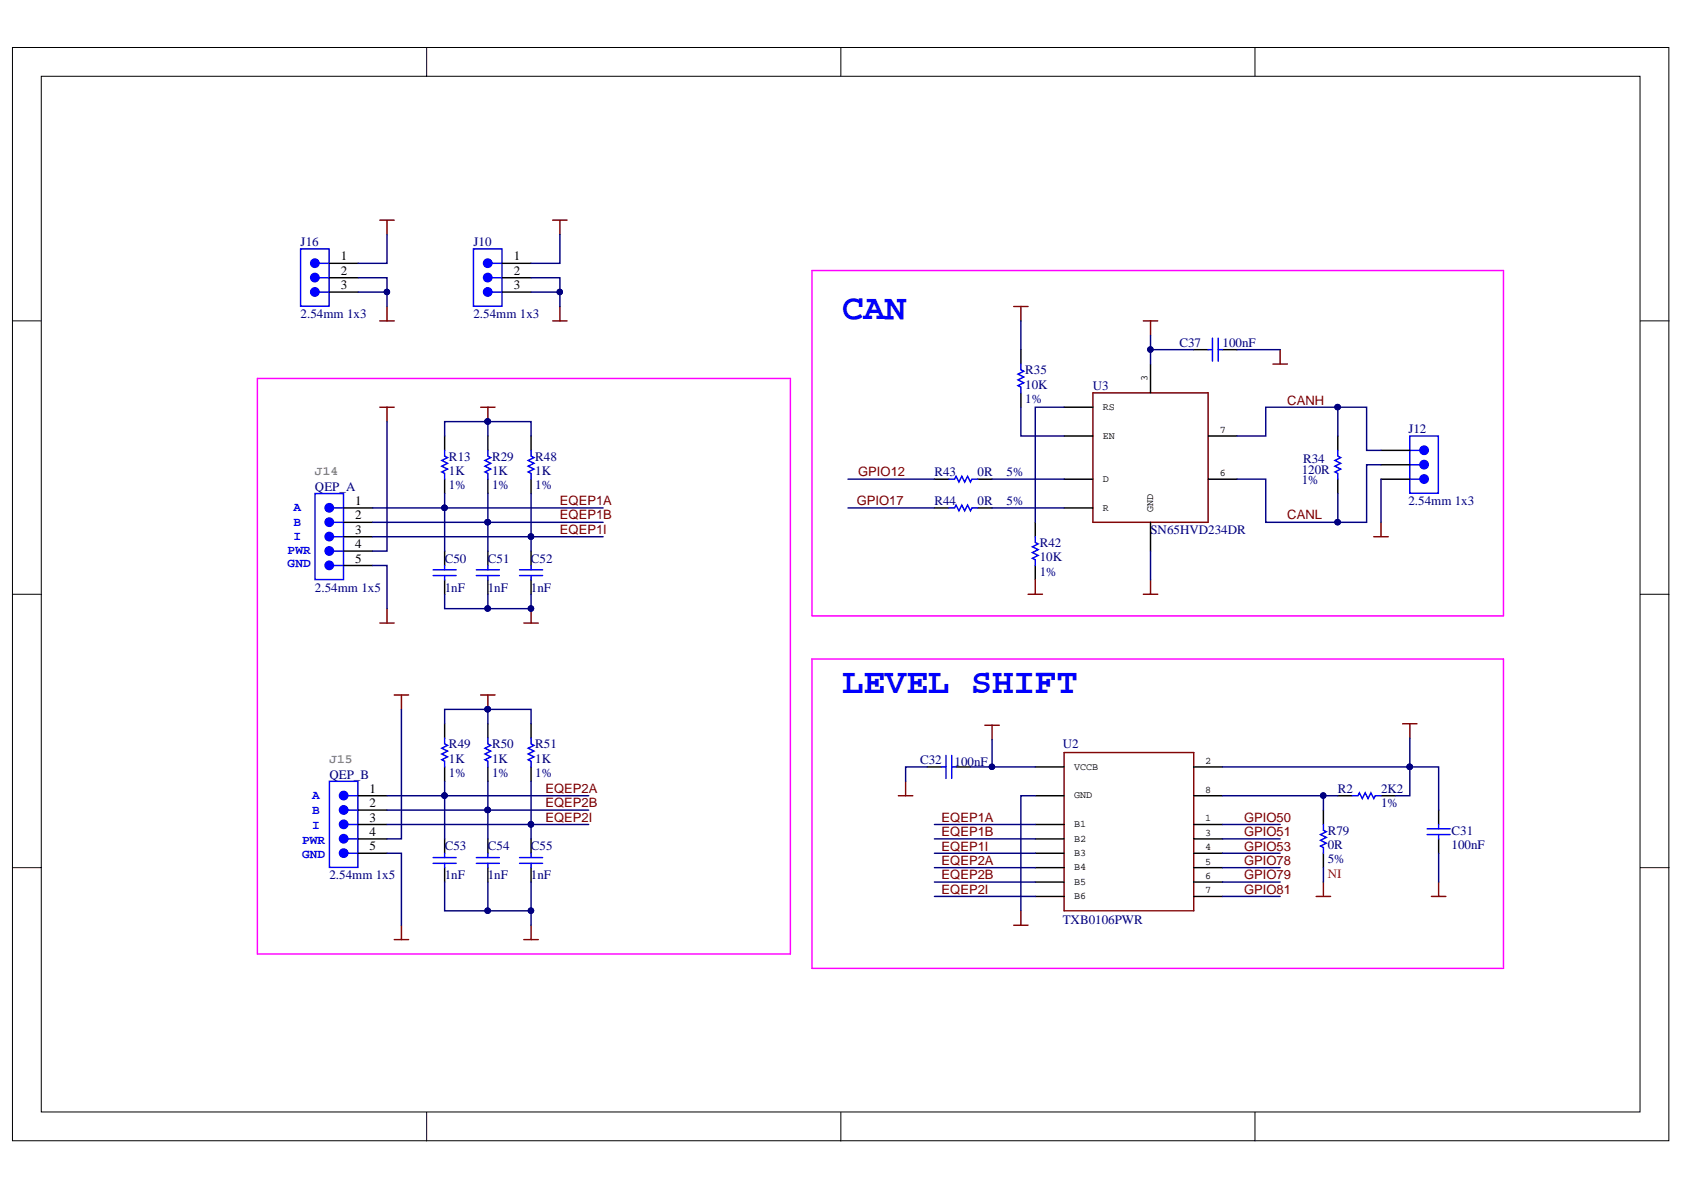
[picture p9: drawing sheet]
<svg xmlns="http://www.w3.org/2000/svg" width="297mm" height="210mm" viewBox="0 0 297 210" stroke-linecap="round" stroke-linejoin="round" font-family="sans-serif">
<defs><g id="words">
<g font-size="6.3" fill="#00f">
<text x="148.5" y="56.2">CAN</text>
<text x="148.5" y="122.2">LEVEL SHIFT</text>
</g>
<g font-size="2.3" fill="#000080">
<text x="53" y="43.4">J16</text>
<text x="83.5" y="43.4">J10</text>
<text x="53" y="56.1">2.54mm 1x3</text>
<text x="83.5" y="56.1">2.54mm 1x3</text>
<text x="180.8" y="66">R35</text>
<text x="208" y="61.2">C37</text>
<text x="215.6" y="61.2">100nF</text>
<text x="180.8" y="68.5">10K</text>
<text x="180.8" y="71.1">1%</text>
<text x="192.8" y="68.8">U3</text>
<text x="248.4" y="76.4">J12</text>
<text x="79.2" y="83.8">1K</text>
<text x="79.2" y="81.2">R13</text>
<text x="86.8" y="83.8">1K</text>
<text x="86.8" y="81.2">R29</text>
<text x="94.4" y="83.8">1K</text>
<text x="94.4" y="81.2">R48</text>
<text x="229.6" y="83.5">120R</text>
<text x="229.9" y="81.8">R34</text>
<text x="55.6" y="86.6">QEP_A</text>
<text x="79.2" y="86.3">1%</text>
<text x="86.8" y="86.3">1%</text>
<text x="94.4" y="86.3">1%</text>
<text x="164.8" y="84">R43</text>
<text x="164.8" y="89.1">R44</text>
<text x="172.4" y="84">0R</text>
<text x="172.4" y="89.1">0R</text>
<text x="177.6" y="84">5%</text>
<text x="177.6" y="89.1">5%</text>
<text x="229.6" y="85.3">1%</text>
<text x="248.4" y="89.1">2.54mm 1x3</text>
<text x="202.9" y="94.2">SN65HVD234DR</text>
<text x="78.4" y="99.2">C50</text>
<text x="86" y="99.2">C51</text>
<text x="93.7" y="99.2">C52</text>
<text x="183.4" y="99">10K</text>
<text x="183.4" y="101.5">1%</text>
<text x="183.4" y="96.4">R42</text>
<text x="55.6" y="104.3">2.54mm 1x5</text>
<text x="78.4" y="104.3">1nF</text>
<text x="86" y="104.3">1nF</text>
<text x="93.7" y="104.3">1nF</text>
<text x="58.1" y="137.3">QEP_B</text>
<text x="79.2" y="134.5">1K</text>
<text x="79.2" y="137.1">1%</text>
<text x="79.2" y="132">R49</text>
<text x="86.8" y="134.5">1K</text>
<text x="86.8" y="137.1">1%</text>
<text x="86.8" y="132">R50</text>
<text x="94.4" y="134.5">1K</text>
<text x="94.4" y="137.1">1%</text>
<text x="94.4" y="132">R51</text>
<text x="162.3" y="134.8">C32</text>
<text x="168.4" y="135">100nF</text>
<text x="187.4" y="132">U2</text>
<text x="236" y="139.9">R2</text>
<text x="243.6" y="139.9">2K2</text>
<text x="243.6" y="142.4">1%</text>
<text x="78.4" y="150">C53</text>
<text x="86" y="150">C54</text>
<text x="93.7" y="150">C55</text>
<text x="234.2" y="149.7">0R</text>
<text x="234.2" y="147.2">R79</text>
<text x="256" y="149.7">100nF</text>
<text x="256" y="147.2">C31</text>
<text x="58.1" y="155.1">2.54mm 1x5</text>
<text x="78.4" y="155.1">1nF</text>
<text x="86" y="155.1">1nF</text>
<text x="93.7" y="155.1">1nF</text>
<text x="234.2" y="152.3">5%</text>
<text x="187.4" y="163">TXB0106PWR</text>
</g>
<g font-size="2.3">
<text x="60.1" y="45.9">1</text>
<text x="90.6" y="45.9">1</text>
<text x="60.1" y="48.5">2</text>
<text x="60.1" y="51">3</text>
<text x="90.6" y="48.5">2</text>
<text x="90.6" y="51">3</text>
<text x="62.7" y="89.1">1</text>
<text x="62.7" y="91.6">2</text>
<text x="62.7" y="94.2">3</text>
<text x="62.7" y="96.7">4</text>
<text x="62.7" y="99.2">5</text>
<text x="65.2" y="139.9">1</text>
<text x="65.2" y="142.4">2</text>
<text x="65.2" y="144.9">3</text>
<text x="65.2" y="147.5">4</text>
<text x="65.2" y="150">5</text>
</g>
<g font-size="2.3" fill="#800000">
<text x="227.1" y="71.4">CANH</text>
<text x="98.8" y="89.1">EQEP1A</text>
<text x="151.1" y="89.1">GPIO17</text>
<text x="151.4" y="84">GPIO12</text>
<text x="98.8" y="91.6">EQEP1B</text>
<text x="98.8" y="94.2">EQEP1I</text>
<text x="227.1" y="91.6">CANL</text>
<text x="96.2" y="139.9">EQEP2A</text>
<text x="96.2" y="142.4">EQEP2B</text>
<text x="96.2" y="144.9">EQEP2I</text>
<text x="166.1" y="144.9">EQEP1A</text>
<text x="166.1" y="147.5">EQEP1B</text>
<text x="219.5" y="144.9">GPIO50</text>
<text x="219.5" y="147.5">GPIO51</text>
<text x="166.1" y="150">EQEP1I</text>
<text x="166.1" y="152.6">EQEP2A</text>
<text x="166.1" y="155.1">EQEP2B</text>
<text x="219.5" y="155.1">GPIO79</text>
<text x="219.5" y="150">GPIO53</text>
<text x="219.5" y="152.6">GPIO78</text>
<text x="166.1" y="157.6">EQEP2I</text>
<text x="219.5" y="157.6">GPIO81</text>
</g>
<text font-size="2.3" fill="#f00" x="234.2" y="154.9">NI</text>
<g font-size="2.2" fill="#808080">
<text x="55.6" y="83.9">J14</text>
<text x="58.1" y="134.6">J15</text>
</g>
<g font-size="2.2" fill="#00f">
<text x="51.8" y="90.2">A</text>
<text x="51.8" y="92.7">B</text>
<text x="51.8" y="95.3">I</text>
<text x="50.7" y="100.1">GND</text>
<text x="50.7" y="97.8">PWR</text>
<text x="55.1" y="141">A</text>
<text x="55.1" y="143.5">B</text>
<text x="53.3" y="148.8">PWR</text>
<text x="55.1" y="146.3">I</text>
<text x="53.3" y="151.3">GND</text>
</g>
<g font-size="1.8">
<text x="202.4" y="67.3" transform="rotate(-90 202.4 67.3)">3</text>
<text x="194.5" y="77.4">EN</text>
<text x="194.5" y="72.3">RS</text>
<text x="215.1" y="76.4">7</text>
<text x="215.1" y="84">6</text>
<text x="194.5" y="85">D</text>
<text x="194.5" y="90.1">R</text>
<text x="203.4" y="90.4" transform="rotate(-90 203.4 90.4)">GND</text>
<text x="189.5" y="135.8">VCCB</text>
<text x="212.6" y="134.8">2</text>
<text x="189.5" y="140.8">GND</text>
<text x="212.6" y="139.8">8</text>
<text x="189.5" y="145.9">B1</text>
<text x="189.5" y="148.4">B2</text>
<text x="212.6" y="144.9">1</text>
<text x="212.6" y="147.4">3</text>
<text x="212.6" y="150">4</text>
<text x="189.5" y="151">B3</text>
<text x="189.5" y="153.5">B4</text>
<text x="212.6" y="152.5">5</text>
<text x="212.6" y="155.1">6</text>
<text x="189.5" y="156.1">B5</text>
<text x="189.5" y="158.6">B6</text>
<text x="212.6" y="157.6">7</text>
</g>
</g></defs>
<g fill="#fff" stroke="#000" stroke-width=".18">
<path d="M2.2 8.4h292.2v192.8h-292.2z"/>
<path d="M7.3 13.5h282v182.6h-282z"/>
</g>
<path d="M75.3 8.4v5.1M148.3 8.4v5.1M221.4 8.4v5.1M2.2 56.6h5.1M289.3 56.6h5.1M2.2 104.8h5.1M289.3 104.8h5.1M2.2 153h5.1M289.3 153h5.1M75.3 196.2v5.1M148.3 196.2v5.1M221.4 196.2v5.1" fill="none" stroke="#000" stroke-width=".18"/>
<path d="M143.2 47.7h122v60.9h-122zM45.4 66.8h94v101.5h-94zM143.2 116.2h122v54.6h-122z" fill="none" stroke="#f0f" stroke-width=".25"/>
<g fill="none" stroke="#800000" stroke-width=".25">
<path d="M67 38.8h2.5M68.3 38.8v2.6M97.5 38.8h2.5M98.8 38.8v2.6M67 56.6h2.5M68.3 54.1v2.5M97.5 56.6h2.5M98.8 54.1v2.5M178.8 54.1h2.5M180.1 54.1v2.5M201.7 56.6h2.5M202.9 56.6v2.5"/>
<path d="M67 71.8h2.5M68.3 71.8v2.6M84.8 71.8h2.5M86.1 71.8v2.6M192.8 69.3h20.3v22.8h-20.3zM224.5 64.2h2.6M225.8 61.7v2.5M242.3 94.7h2.6M243.6 92.1v2.6M67 109.9h2.5M68.3 107.4v2.5M92.4 109.9h2.5"/>
<path d="M93.7 107.4v2.5M181.3 104.8h2.6M182.6 102.3v2.5M201.7 104.8h2.5M202.9 102.3v2.5M69.5 122.6h2.6M70.8 122.6v2.5M84.8 122.6h2.5M86.1 122.6v2.5M159.7 137.8v2.6M173.7 127.9h2.6M175 127.9v2.6"/>
<path d="M187.7 132.7h22.9v28h-22.9zM247.4 127.7h2.5M248.7 127.7v2.5M158.5 140.4h2.5M232.2 158.1h2.5M233.4 155.6v2.5M252.5 158.1h2.5M253.8 155.6v2.5M69.5 165.7h2.6M70.8 163.2v2.5M92.4 165.7h2.5M93.7 163.2v2.5"/>
<path d="M178.8 163.2h2.5M180.1 160.7v2.5"/>
</g>
<g fill="none" stroke="#000" stroke-width=".25">
<path d="M58.1 46.4h5.1M58.1 49h5.1M58.1 51.5h5.1M88.6 46.4h5.1M88.6 49h5.1M88.6 51.5h5.1M78.4 76.9v2.5M86.1 76.9v2.5M93.7 76.9v2.5M180.1 61.7v2.5M180.1 69.3v2.5M187.7 76.9h5.1"/>
<path d="M187.7 71.8h5.1M202.9 64.2v5.1M210.6 61.7h2.5M213.1 76.9h5.1M215.6 61.7h2.6M236 76.9v2.5M243.6 79.4h5.1M60.6 89.6h5.1M60.6 92.1h5.1M60.6 94.7h5.1M60.6 97.2h5.1M60.6 99.7h5.1"/>
<path d="M78.4 84.5v2.6M78.4 97.2v2.5M86.1 84.5v2.6M86.1 97.2v2.5M93.7 84.5v2.6M93.7 97.2v2.5M164.8 84.5h2.6M164.8 89.6h2.6M172.4 84.5h2.6M172.4 89.6h2.6M182.6 92.1v2.6M182.6 99.7v2.6"/>
<path d="M187.7 84.5h5.1M187.7 89.6h5.1M202.9 92.1v5.1M213.1 84.5h5.1M236 84.5v2.6M243.6 84.5h5.1M243.6 82h5.1M78.4 102.3v2.5M86.1 102.3v2.5M93.7 102.3v2.5M78.4 127.7v2.5M78.4 135.3v2.5"/>
<path d="M86.1 127.7v2.5M86.1 135.3v2.5M93.7 127.7v2.5M93.7 135.3v2.5M163.6 135.3h2.5M168.6 135.3h2.6M182.6 135.3h5.1M210.6 135.3h5M63.2 145.4h5.1M63.2 148h5.1M63.2 150.5h5.1M63.2 140.4h5.1"/>
<path d="M63.2 142.9h5.1M78.4 148v2.5M78.4 153v2.6M86.1 148v2.5M86.1 153v2.6M93.7 148v2.5M93.7 153v2.6M182.6 145.4h5.1M182.6 148h5.1M182.6 150.5h5.1M182.6 153h5.1M182.6 155.6h5.1"/>
<path d="M182.6 158.1h5.1M182.6 140.4h5.1M210.6 145.4h5M210.6 148h5M210.6 150.5h5M210.6 153h5M210.6 155.6h5M210.6 158.1h5M210.6 140.4h5M233.4 142.9v2.5M233.4 150.5v2.5M236 140.4h2.5"/>
<path d="M243.6 140.4h2.5M253.8 142.9v2.5M253.8 148v2.5"/>
</g>
<g fill="none" stroke="#00f" stroke-width=".25">
<path d="M53 43.9h5.1v10.1h-5.1zM56.3 49h1.8M56.3 51.5h1.8M56.3 46.4h1.8M83.5 43.9h5v10.1h-5zM86.8 49h1.8M86.8 51.5h1.8M86.8 46.4h1.8M213.9 59.6v4.1M214.9 59.6v4.1M78.4 79.4v1.1l.5 .2-1 .5 1 .5-1 .5 1 .5-1 .5 .5 .3v1M86.1 79.4v1.1l.5 .2-1.1 .5 1.1 .5-1.1 .5 1.1 .5-1.1 .5 .6 .3v1"/>
<path d="M93.7 79.4v1.1l.5 .2-1 .5 1 .5-1 .5 1 .5-1 .5 .5 .3v1M180.1 64.2v1l.5 .3-1 .5 1 .5-1 .5 1 .5-1 .5 .5 .3v1M213.1 61.7h.8M214.9 61.7h.7M236 79.4v1.1l.5 .2-1 .5 1 .5-1 .5 1 .5-1 .5 .5 .3v1M248.7 76.9h5v10.1h-5zM248.7 79.4h1.8M55.6 87.1h5v15.1h-5zM58.9 92.1h1.7M58.9 94.7h1.7M58.9 89.6h1.7M58.9 97.2h1.7"/>
<path d="M58.9 99.7h1.7M78.4 99.7v.8M86.1 99.7v.8M93.7 99.7v.8M167.4 84.5h1l.2-.5 .5 1 .6-1 .5 1 .5-1 .5 1 .2-.5h1M167.4 89.6h1l.2-.5 .5 1 .6-1 .5 1 .5-1 .5 1 .2-.5h1M182.6 94.7v1l.5 .2-1 .5 1 .6-1 .5 1 .5-1 .5 .5 .2v1M248.7 82h1.8M248.7 84.5h1.8M76.4 100.5h4.1M76.4 101.5h4.1M78.4 101.5v.8"/>
<path d="M84 100.5h4.1M84 101.5h4.1M86.1 101.5v.8M91.6 100.5h4.1M91.6 101.5h4.1M93.7 101.5v.8M58.1 137.8h5v15.2h-5zM78.4 130.2v1l.5 .3-1 .5 1 .5-1 .5 1 .5-1 .5 .5 .3v1M86.1 130.2v1l.5 .3-1.1 .5 1.1 .5-1.1 .5 1.1 .5-1.1 .5 .6 .3v1M93.7 130.2v1l.5 .3-1 .5 1 .5-1 .5 1 .5-1 .5 .5 .3v1M166.1 135.3h.8M166.9 133.2v4.1"/>
<path d="M167.9 133.2v4.1M167.9 135.3h.7M61.4 142.9h1.8M61.4 145.4h1.8M61.4 140.4h1.8M61.4 148h1.8M61.4 150.5h1.8M76.4 151.3h4.1M76.4 152.3h4.1M78.4 150.5v.8M78.4 152.3v.7M84 151.3h4.1"/>
<path d="M84 152.3h4.1M86.1 150.5v.8M86.1 152.3v.7M91.6 151.3h4.1M91.6 152.3h4.1M93.7 150.5v.8M93.7 152.3v.7M233.4 145.4v1l.5 .3-1 .5 1 .5-1 .5 1 .5-1 .5 .5 .3v1M238.5 140.4h1l.3-.6 .5 1.1 .5-1.1 .5 1.1 .5-1.1 .5 1.1 .3-.5h1M251.7 147.2h4.1M251.7 146.2h4.1M253.8 145.4v.8"/>
<path d="M253.8 147.2v.8"/>
</g>
<g fill="#00f" stroke="#00f" stroke-width=".25">
<circle cx="251.2" cy="82" r=".74"/>
<circle cx="251.2" cy="84.5" r=".74"/>
<circle cx="251.2" cy="79.4" r=".74"/>
<circle cx="86" cy="49" r=".74"/>
<circle cx="86" cy="51.5" r=".74"/>
<circle cx="86" cy="46.4" r=".74"/>
<circle cx="58.1" cy="92.1" r=".74"/>
<circle cx="58.1" cy="94.6" r=".74"/>
<circle cx="58.1" cy="89.6" r=".74"/>
<circle cx="58.1" cy="97.2" r=".74"/>
<circle cx="58.1" cy="99.7" r=".74"/>
<circle cx="60.6" cy="142.9" r=".74"/>
<circle cx="60.6" cy="145.4" r=".74"/>
<circle cx="60.6" cy="140.3" r=".74"/>
<circle cx="60.6" cy="147.9" r=".74"/>
<circle cx="60.6" cy="150.5" r=".74"/>
<circle cx="55.5" cy="49" r=".74"/>
<circle cx="55.5" cy="51.5" r=".74"/>
<circle cx="55.5" cy="46.4" r=".74"/>
</g>
<g fill="#000080" stroke="#000080" stroke-width=".18">
<circle cx="93.7" cy="107.3" r=".48"/>
<circle cx="86" cy="74.3" r=".49"/>
<circle cx="86" cy="125.1" r=".49"/>
<circle cx="98.7" cy="51.5" r=".48"/>
<circle cx="86" cy="107.3" r=".49"/>
<circle cx="86" cy="92.1" r=".49"/>
<circle cx="78.4" cy="89.6" r=".48"/>
<circle cx="86" cy="160.6" r=".49"/>
<circle cx="86" cy="142.9" r=".49"/>
<circle cx="175" cy="135.3" r=".48"/>
<circle cx="202.9" cy="61.7" r=".48"/>
<circle cx="235.9" cy="71.8" r=".49"/>
<circle cx="235.9" cy="92.1" r=".49"/>
<circle cx="78.4" cy="140.3" r=".48"/>
<circle cx="68.2" cy="51.5" r=".48"/>
<circle cx="233.4" cy="140.3" r=".48"/>
<circle cx="248.7" cy="135.3" r=".48"/>
<circle cx="93.7" cy="94.6" r=".48"/>
<circle cx="93.7" cy="145.4" r=".48"/>
<circle cx="93.7" cy="160.6" r=".48"/>
</g>
<g fill="none" stroke="#000080" stroke-width=".25">
<path d="M63.2 49h5.1v5.1M63.2 51.5h5.1M68.3 41.4v5h-5.1M93.7 49h5.1v5.1M93.7 51.5h5.1M98.8 41.4v5h-5.1M180.1 56.6v5.1M202.9 59.1v5.1M68.3 74.4v22.8h-2.6M78.4 76.9v-2.5h7.7v2.5M86.1 74.4h7.6v2.5M180.1 71.8v5.1h7.6"/>
<path d="M187.7 71.8h-5.1v20.3M202.9 61.7h7.7M218.2 76.9h5.1v-5.1h17.8v7.6h2.5M218.2 61.7h7.6M236 71.8v5.1M65.7 99.7h2.6v7.7M65.7 94.7h40.7M65.7 92.1h40.7M65.7 89.6h40.7M78.4 87.1v10.1M86.1 87.1v10.1M93.7 87.1v10.1"/>
<path d="M149.6 84.5h15.2M149.6 89.6h15.2M175 84.5h12.7M175 89.6h12.7M202.9 97.2v5.1M236 87.1v5M243.6 82h-2.5v10.1h-17.8v-7.6h-5.1M243.6 84.5v7.6M78.4 104.8v2.6h15.3v-2.6M86.1 104.8v2.6M70.8 125.1v22.9h-2.5M78.4 127.7v-2.6h7.7v2.6"/>
<path d="M78.4 137.8v10.2M86.1 125.1h7.6v2.6M86.1 137.8v10.2M93.7 137.8v10.2M163.6 135.3h-3.9v2.5M171.2 135.3h11.4M175 130.5v4.8M248.7 130.2v5.1h-33.1M68.3 150.5h2.5v12.7M68.3 145.4h35.5M68.3 142.9h35.5M68.3 140.4h35.5"/>
<path d="M78.4 155.6v5.1h15.3M86.1 155.6v5.1M93.7 155.6v7.6M164.8 145.4h17.8M164.8 148h17.8M164.8 150.5h17.8M164.8 153h17.8M164.8 155.6h17.8M164.8 158.1h17.8M182.6 140.4h-2.5v20.3M215.6 140.4h17.8v2.5M215.6 145.4h10.2"/>
<path d="M215.6 148h10.2M215.6 150.5h10.2M215.6 153h10.2M215.6 155.6h10.2M215.6 158.1h10.2M233.4 153v2.6M233.4 140.4h2.6M246.1 140.4h2.6v-5.1h5.1v7.6M253.8 150.5v5.1"/>
</g>
<use href="#words"/>
</svg>
